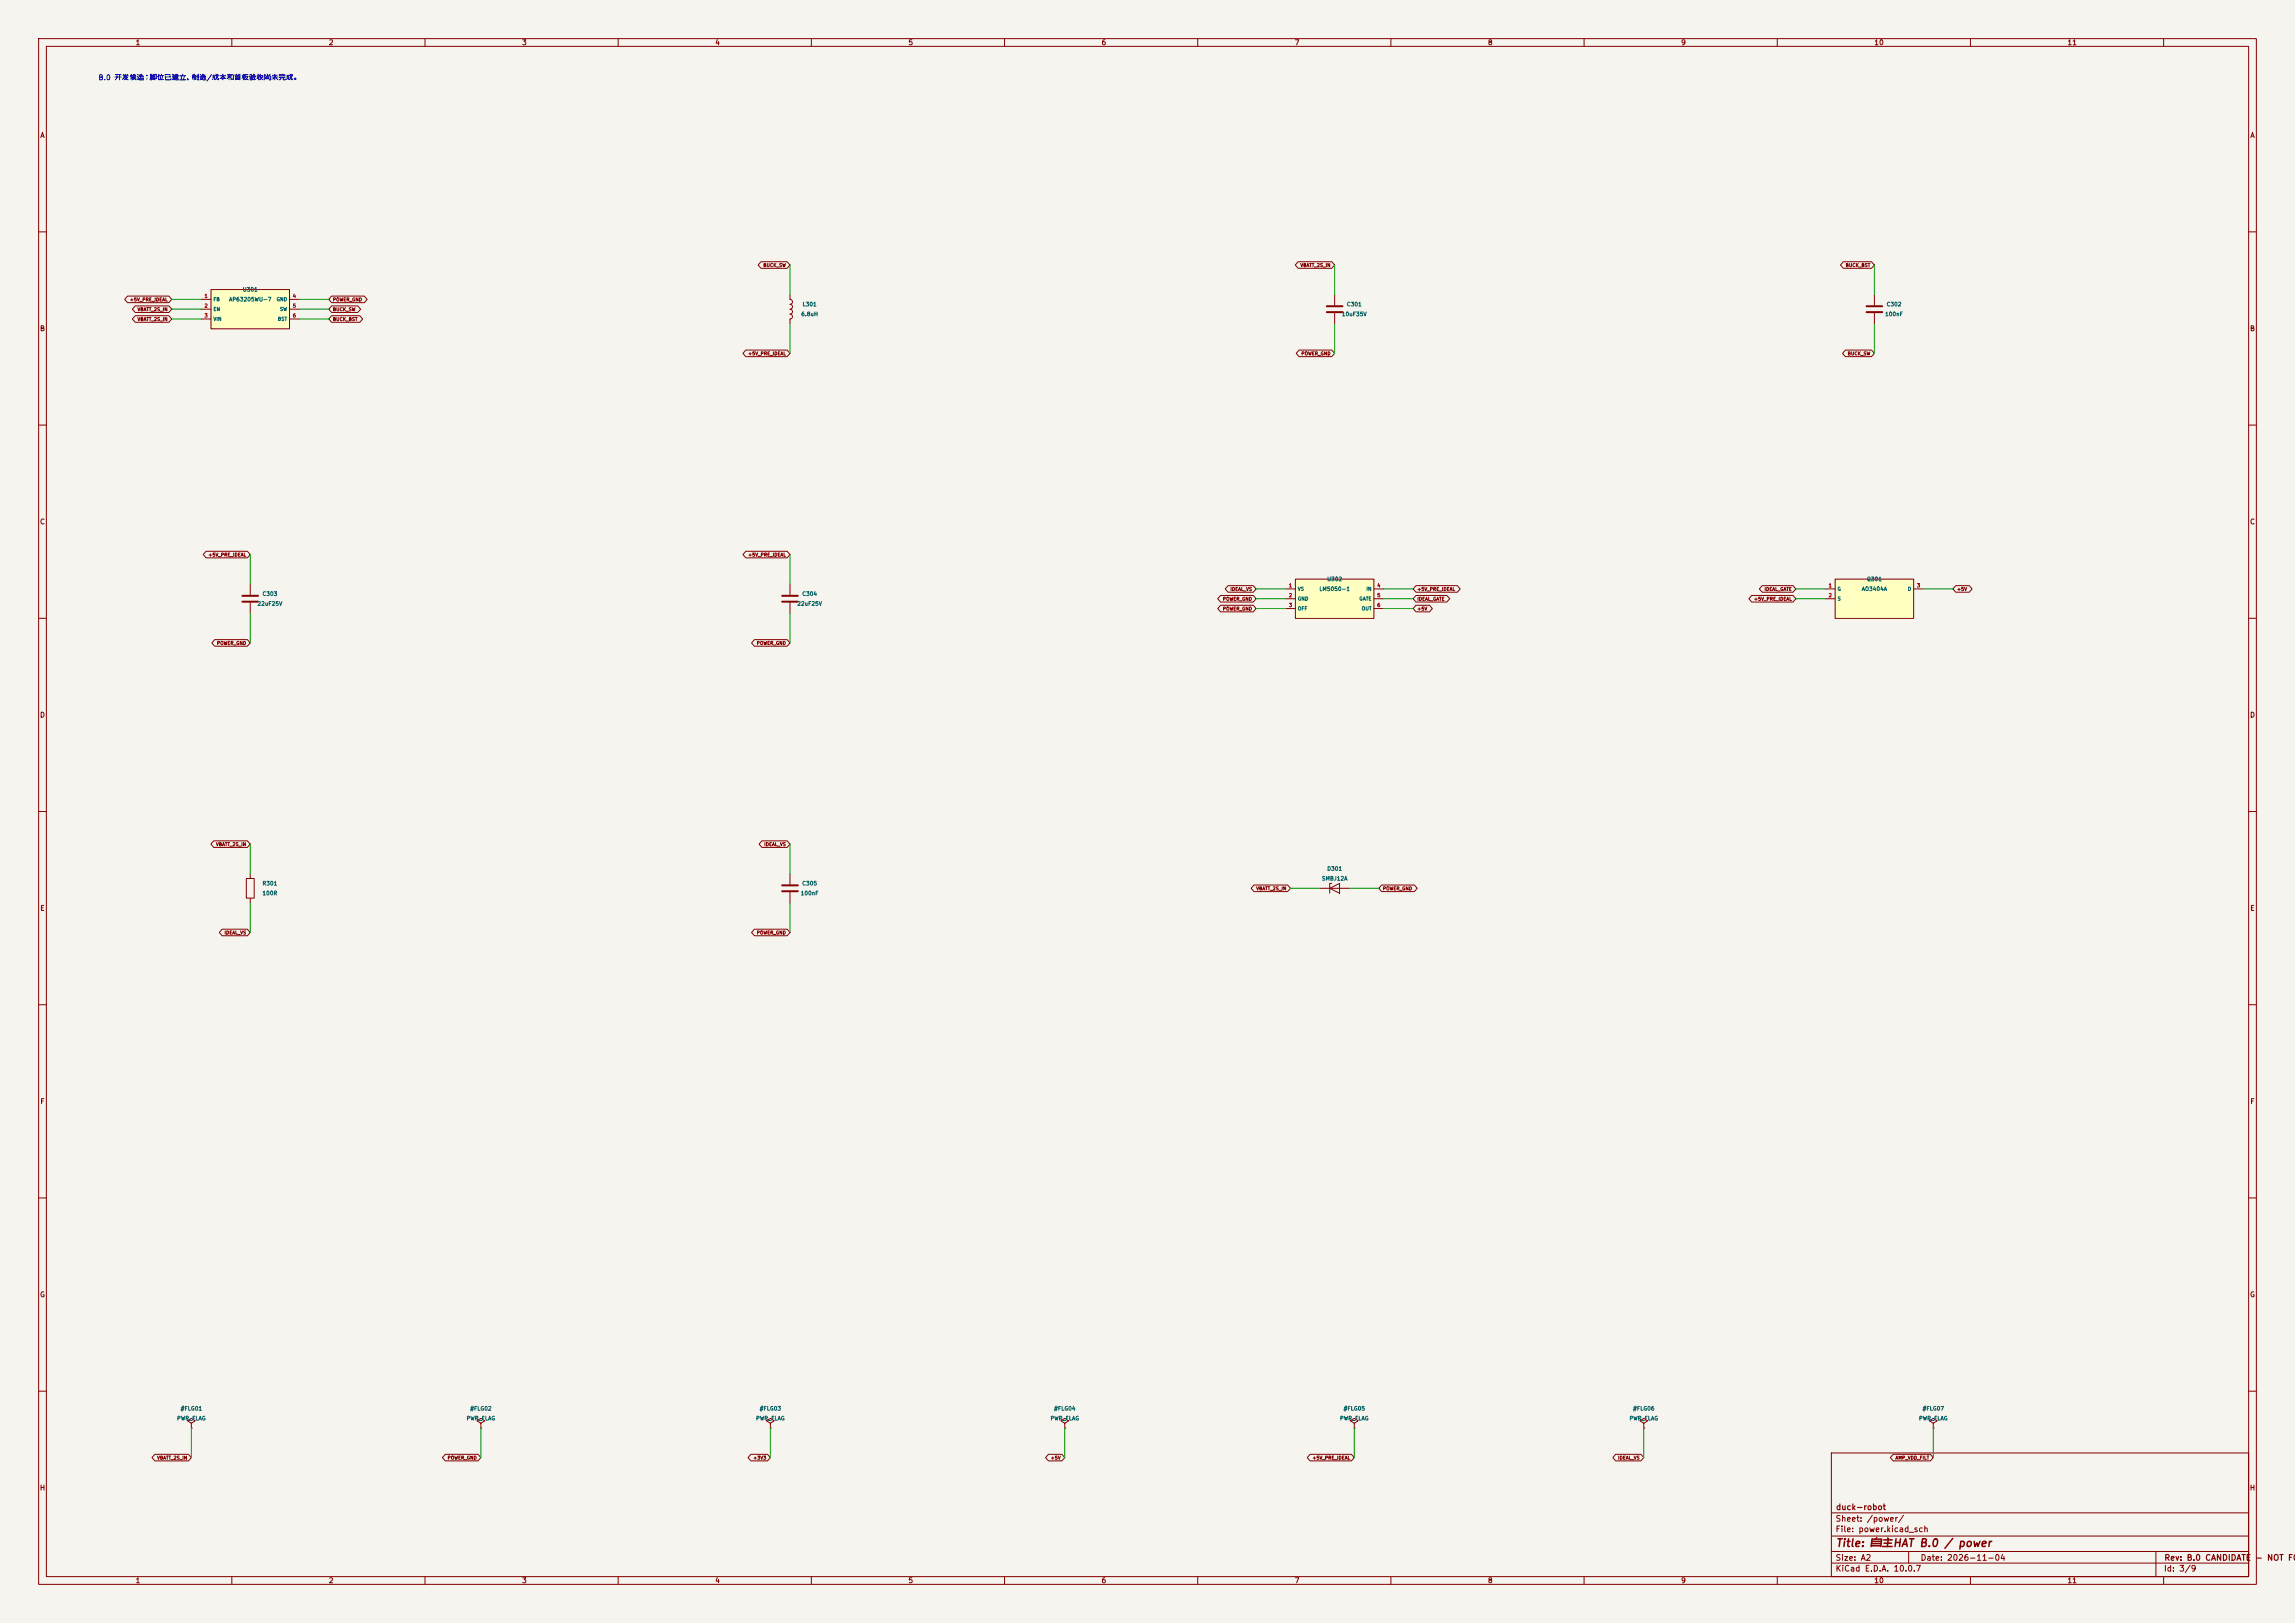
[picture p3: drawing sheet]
<svg xmlns="http://www.w3.org/2000/svg" width="594mm" height="420mm" viewBox="0 0 594 420" stroke-linecap="round" stroke-linejoin="round" font-family="sans-serif">
<defs><g id="words">
<text font-size="2" fill="#840000" x="475" y="400.8">Title: 自主HAT B.0 / power</text>
<g font-size="1.5" fill="#840000">
<text x="475" y="394.1">Sheet: /power/</text>
<text x="475.1" y="391.1">duck-robot</text>
<text x="475" y="396.8">File: power.kicad_sch</text>
<text x="475" y="407">KiCad E.D.A. 10.0.7</text>
<text x="475" y="404.2">Size: A2</text>
<text x="497" y="404.2">Date: 2026-11-04</text>
<text x="560" y="407">Id: 3/9</text>
<text x="560.1" y="404.2">Rev: B.0 CANDIDATE - NOT FOR</text>
</g>
<g font-size="1.3" fill="#840000">
<text x="35" y="12">1</text>
<text x="85" y="12">2</text>
<text x="135" y="12">3</text>
<text x="185" y="12">4</text>
<text x="235" y="12">5</text>
<text x="285" y="12">6</text>
<text x="335" y="12">7</text>
<text x="385" y="12">8</text>
<text x="435" y="12">9</text>
<text x="485" y="12">10</text>
<text x="535" y="12">11</text>
<text x="10.3" y="36">A</text>
<text x="582.3" y="36">A</text>
<text x="10.2" y="86">B</text>
<text x="582.2" y="86">B</text>
<text x="10.2" y="136">C</text>
<text x="582.2" y="136">C</text>
<text x="10.2" y="186">D</text>
<text x="582.2" y="186">D</text>
<text x="10.3" y="236">E</text>
<text x="582.3" y="236">E</text>
<text x="10.3" y="286">F</text>
<text x="582.3" y="286">F</text>
<text x="10.2" y="336">G</text>
<text x="582.2" y="336">G</text>
<text x="10.2" y="386">H</text>
<text x="582.2" y="386">H</text>
<text x="35" y="410">1</text>
<text x="85" y="410">2</text>
<text x="135" y="410">3</text>
<text x="185" y="410">4</text>
<text x="235" y="410">5</text>
<text x="285" y="410">6</text>
<text x="335" y="410">7</text>
<text x="385" y="410">8</text>
<text x="435" y="410">9</text>
<text x="485" y="410">10</text>
<text x="535" y="410">11</text>
</g>
<text font-size="1.3" fill="#0000c2" x="25.4" y="21.1">B.0 开发候选；脚位已建立，制造/成本和首板验收尚未完成。</text>
<g font-size="1" fill="#006464">
<text x="62.7" y="75.7">U301</text>
<text x="59.2" y="78.2">AP63205WU-7</text>
<text x="207.3" y="82">6.8uH</text>
<text x="207.6" y="79.5">L301</text>
<text x="347.2" y="82">10uF35V</text>
<text x="348.5" y="79.5">C301</text>
<text x="487.8" y="82">100nF</text>
<text x="488.2" y="79.5">C302</text>
<text x="67.8" y="154.4">C303</text>
<text x="207.5" y="154.4">C304</text>
<text x="341.4" y="153.2">LM5050-1</text>
<text x="343.4" y="150.6">U302</text>
<text x="481.8" y="153.2">AO3404A</text>
<text x="483.1" y="150.6">Q301</text>
<text x="66.5" y="157">22uF25V</text>
<text x="206.2" y="157">22uF25V</text>
<text x="343.4" y="225.5">D301</text>
<text x="67.8" y="229.4">R301</text>
<text x="67.8" y="231.9">100R</text>
<text x="207.1" y="231.9">100nF</text>
<text x="207.5" y="229.4">C305</text>
<text x="342" y="228.1">SMBJ12A</text>
<text x="46.6" y="365.2">#FLG01</text>
<text x="121.6" y="365.2">#FLG02</text>
<text x="196.5" y="365.2">#FLG03</text>
<text x="272.7" y="365.2">#FLG04</text>
<text x="347.6" y="365.2">#FLG05</text>
<text x="422.6" y="365.2">#FLG06</text>
<text x="497.5" y="365.2">#FLG07</text>
<text x="45.7" y="367.8">PWR_FLAG</text>
<text x="120.6" y="367.8">PWR_FLAG</text>
<text x="195.6" y="367.8">PWR_FLAG</text>
<text x="271.8" y="367.8">PWR_FLAG</text>
<text x="346.7" y="367.8">PWR_FLAG</text>
<text x="421.6" y="367.8">PWR_FLAG</text>
<text x="496.6" y="367.8">PWR_FLAG</text>
</g>
<g font-size=".9" fill="#840000">
<text x="197.5" y="69.3">BUCK_SW</text>
<text x="336.5" y="69.3">VBATT_2S_IN</text>
<text x="477.6" y="69.3">BUCK_BST</text>
<text x="33.5" y="78.2">+5V_PRE_IDEAL</text>
<text x="35.5" y="80.7">VBATT_2S_IN</text>
<text x="35.5" y="83.3">VBATT_2S_IN</text>
<text x="86.1" y="83.3">BUCK_BST</text>
<text x="86.1" y="78.2">POWER_GND</text>
<text x="86.1" y="80.7">BUCK_SW</text>
<text x="193.5" y="92.1">+5V_PRE_IDEAL</text>
<text x="336.7" y="92.1">POWER_GND</text>
<text x="478.1" y="92.1">BUCK_SW</text>
<text x="53.8" y="144.2">+5V_PRE_IDEAL</text>
<text x="193.5" y="144.2">+5V_PRE_IDEAL</text>
<text x="316.4" y="155.6">POWER_GND</text>
<text x="318.4" y="153.1">IDEAL_VS</text>
<text x="366.7" y="153.1">+5V_PRE_IDEAL</text>
<text x="366.7" y="155.6">IDEAL_GATE</text>
<text x="453.9" y="155.6">+5V_PRE_IDEAL</text>
<text x="456.6" y="153.1">IDEAL_GATE</text>
<text x="506.4" y="153.1">+5V</text>
<text x="316.4" y="158.2">POWER_GND</text>
<text x="366.7" y="158.2">+5V</text>
<text x="56.1" y="167.1">POWER_GND</text>
<text x="195.8" y="167.1">POWER_GND</text>
<text x="55.8" y="219.1">VBATT_2S_IN</text>
<text x="197.7" y="219.1">IDEAL_VS</text>
<text x="325.1" y="230.6">VBATT_2S_IN</text>
<text x="357.8" y="230.6">POWER_GND</text>
<text x="58" y="242">IDEAL_VS</text>
<text x="195.8" y="242">POWER_GND</text>
<text x="40.6" y="377.9">VBATT_2S_IN</text>
<text x="115.7" y="377.9">POWER_GND</text>
<text x="194.8" y="377.9">+3V3</text>
<text x="271.9" y="377.9">+5V</text>
<text x="339.6" y="377.9">+5V_PRE_IDEAL</text>
<text x="418.7" y="377.9">IDEAL_VS</text>
<text x="490.5" y="377.9">AMP_VDD_FILT</text>
</g>
<g font-size=".9" fill="#a90000">
<text x="52.8" y="77.3">1</text>
<text x="75.7" y="77.3">4</text>
<text x="52.8" y="79.8">2</text>
<text x="52.8" y="82.3">3</text>
<text x="75.7" y="79.8">5</text>
<text x="75.7" y="82.3">6</text>
<text x="333.5" y="152.2">1</text>
<text x="333.5" y="154.7">2</text>
<text x="356.4" y="152.2">4</text>
<text x="356.4" y="154.7">5</text>
<text x="473.2" y="152.2">1</text>
<text x="473.2" y="154.7">2</text>
<text x="496.1" y="152.2">3</text>
<text x="333.5" y="157.3">3</text>
<text x="356.4" y="157.3">6</text>
</g>
<g font-size=".9" fill="#006464">
<text x="55.1" y="78.2">FB</text>
<text x="55.1" y="80.7">EN</text>
<text x="55.1" y="83.2">VIN</text>
<text x="71.5" y="78.2">GND</text>
<text x="71.8" y="83.2">BST</text>
<text x="72.3" y="80.7">SW</text>
<text x="335.8" y="153.1">VS</text>
<text x="335.8" y="155.6">GND</text>
<text x="351.7" y="155.6">GATE</text>
<text x="353.5" y="153.1">IN</text>
<text x="475.5" y="153.1">G</text>
<text x="475.5" y="155.6">S</text>
<text x="493.7" y="153.1">D</text>
<text x="335.8" y="158.2">OFF</text>
<text x="352.3" y="158.2">OUT</text>
</g>
</g></defs>
<path d="M0 0h594v420h-594z" fill="#f5f4ef" stroke="#f5f4ef" stroke-width=".26"/>
<g fill="none" stroke="#840000" stroke-width=".26">
<path d="M10 10h574v400h-574zM12 12h570v396h-570zM60 10v2M110 10v2M160 10v2M210 10v2M260 10v2M310 10v2M360 10v2M410 10v2M460 10v2M510 10v2"/>
<path d="M560 10v2M10 60h2M204.5 76.2v1.3l.4 .2 .2 .4-.2 .5-.4 .2 .4 .1 .2 .5-.2 .4-.4 .2 .4 .2 .2 .5-.2 .4-.4 .2 .4 .2 .2 .4-.2 .5-.4 .2v1.2M345.4 76.2v2.8M582 60h2M345.4 81v2.8M10 110h2M582 110h2M64.8 151.1v2.8M64.8 156v2.8M204.5 151.1v2.8M204.5 156v2.8"/>
<path d="M10 160h2M582 160h2M10 210h2M582 210h2M10 260h2M582 260h2M10 310h2M582 310h2M10 360h2M49.5 368.3l1-.6-1-.7-1 .7 1 .6v1.3M49.5 369.6h.1M474 376h108v32h-108z"/>
<path d="M582 360h2M474 397.5h108M474 391.5h108M60 408v2M110 408v2M160 408v2M210 408v2M260 408v2M310 408v2M360 408v2M410 408v2M460 408v2"/>
<path d="M474 404.5h108M474 401.5h108M494 401.5v3M510 408v2M558 401.5v6.5M560 408v2"/>
</g>
<path d="M343.4 79.2h4.1M343.4 80.8h4.1M62.7 154.2h4.1M62.7 155.7h4.1M202.4 154.2h4.1M202.4 155.7h4.1" fill="none" stroke="#840000" stroke-width=".51"/>
<path d="M475 149.9h20.3v10.1h-20.3z" fill="#ffffc2"/>
<path d="M485.1 76.2v2.8M485.1 81v2.8M472.4 152.4h2.6M472.4 154.9h2.6M475 149.9h20.3v10.1h-20.3zM495.3 152.4h2.5M199.4 368.3l1-.6-1-.7-1 .7 1 .6v1.3M199.4 369.6h.1" fill="none" stroke="#840000" stroke-width=".26"/>
<path d="M483.1 79.2h4.1M483.1 80.8h4.1" fill="none" stroke="#840000" stroke-width=".51"/>
<path d="M54.6 74.9h20.3v10.2h-20.3z" fill="#ffffc2"/>
<path d="M52.1 77.5h2.5M54.6 74.9h20.3v10.2h-20.3zM74.9 77.5h2.6M52.1 80h2.5M52.1 82.6h2.5M74.9 80h2.6M74.9 82.6h2.6" fill="none" stroke="#840000" stroke-width=".26"/>
<path d="M335.3 149.9h20.3v10.1h-20.3z" fill="#ffffc2"/>
<g fill="none" stroke="#840000" stroke-width=".26">
<path d="M33 76.6h10.7l.7 .9-.7 .8h-10.7l-.7-.8zM35 79.2h8.7l.7 .8-.7 .9h-8.7l-.7-.9zM85.8 76.6h8.5l.7 .9-.7 .8h-8.5l-.7-.8zM85.8 79.2h6.8l.7 .8-.7 .9h-6.8l-.7-.9zM197 67.7h6.7l.8 .9-.8 .8h-6.7l-.8-.8zM336 67.7h8.7l.7 .9-.7 .8h-8.7l-.8-.8zM477.1 67.7h7.3l.7 .9-.7 .8h-7.3l-.7-.8zM35 81.7h8.7l.7 .9-.7 .8h-8.7l-.7-.8zM85.8 81.7h7.3l.8 .9-.8 .8h-7.3l-.7-.8zM193 90.6h10.7l.8 .8-.8 .9h-10.7l-.7-.9zM336.2 90.6h8.5l.7 .8-.7 .9h-8.5l-.7-.9zM477.6 90.6h6.8l.7 .8-.7 .9h-6.8l-.7-.9z"/>
<path d="M53.3 142.7h10.7l.8 .8-.8 .9h-10.7l-.7-.9zM193 142.7h10.7l.8 .8-.8 .9h-10.7l-.7-.9zM315.9 156.6h8.5l.7 .9-.7 .8h-8.5l-.7-.8zM315.9 154.1h8.5l.7 .8-.7 .9h-8.5l-.7-.9zM317.9 151.5h6.5l.7 .9-.7 .9h-6.5l-.8-.9zM332.7 152.4h2.6M332.7 154.9h2.6M332.7 157.5h2.6M335.3 149.9h20.3v10.1h-20.3zM355.6 152.4h2.5M355.6 154.9h2.5M355.6 157.5h2.5"/>
<path d="M366.5 151.5h10.7l.7 .9-.7 .9h-10.7l-.7-.9zM366.5 154.1h8l.7 .8-.7 .9h-8l-.7-.9zM366.5 156.6h3.5l.7 .9-.7 .8h-3.5l-.7-.8zM453.4 154.1h10.7l.7 .8-.7 .9h-10.7l-.8-.9zM456.1 151.5h8l.7 .9-.7 .9h-8l-.7-.9zM506.2 151.5h3.5l.7 .9-.7 .9h-3.5l-.7-.9zM55.6 165.5h8.4l.8 .9-.8 .8h-8.4l-.8-.8zM195.3 165.5h8.4l.8 .9-.8 .8h-8.4l-.8-.8zM55.3 217.6h8.7l.8 .8-.8 .9h-8.7l-.7-.9zM197.2 217.6h6.5l.8 .8-.8 .9h-6.5l-.7-.9zM63.8 227.3h2v5.1h-2zM64.8 226.1v1.2"/>
<path d="M64.8 232.4v1.3M204.5 226.1v2.8M204.5 230.9v2.8M324.6 229h8.7l.7 .9-.7 .8h-8.7l-.8-.8zM341.6 229.9h7.6M344.2 229.9l2.5-1.3v2.5zM344.7 228.6h-.5v2.5M357.6 229h8.5l.7 .9-.7 .8h-8.5l-.7-.8zM57.5 240.4h6.5l.8 .9-.8 .9h-6.5l-.7-.9zM195.3 240.4h8.4l.8 .9-.8 .9h-8.4l-.8-.9zM40.1 376.3h8.7l.7 .9-.7 .8h-8.7l-.8-.8zM115.3 376.3h8.4l.8 .9-.8 .8h-8.4l-.8-.8z"/>
<path d="M124.5 368.3l1-.6-1-.7-1.1 .7 1.1 .6v1.3M124.5 369.6h.1M194.4 376.3h4.2l.8 .9-.8 .8h-4.2l-.8-.8zM271.4 376.3h3.4l.8 .9-.8 .8h-3.4l-.8-.8zM275.6 368.3l1-.6-1-.7-1 .7 1 .6v1.3M275.6 369.6h.1M339.1 376.3h10.7l.7 .9-.7 .8h-10.7l-.8-.8zM350.5 368.3l1-.6-1-.7-1 .7 1 .6v1.3M350.5 369.6h.1M418.2 376.3h6.5l.7 .9-.7 .8h-6.5l-.8-.8zM425.4 368.3l1.1-.6-1.1-.7-1 .7 1 .6v1.3M425.4 369.6h.1"/>
<path d="M490 376.3h9.6l.8 .9-.8 .8h-9.6l-.7-.8zM500.4 368.3l1-.6-1-.7-1 .7 1 .6v1.3M500.4 369.6h.1"/>
</g>
<path d="M202.4 229.1h4.1M202.4 230.6h4.1" fill="none" stroke="#840000" stroke-width=".51"/>
<g fill="none" stroke="#009600" stroke-width=".26">
<path d="M44.4 77.5h7.7M77.5 77.5h7.6M204.5 68.6v7.6M345.4 68.6v7.6M485.1 68.6v7.6M44.4 80h7.7M44.4 82.6h7.7M77.5 80h7.6M77.5 82.6h7.6M204.5 83.8v7.6M345.4 83.8v7.6M485.1 83.8v7.6"/>
<path d="M64.8 143.5v7.6M64.8 158.8v7.6M204.5 143.5v7.6M204.5 158.8v7.6M325.1 154.9h7.6M325.1 157.5h7.6M325.1 152.4h7.6M358.1 154.9h7.7M358.1 157.5h7.7M358.1 152.4h7.7M464.8 154.9h7.6M464.8 152.4h7.6"/>
<path d="M497.8 152.4h7.7M64.8 218.4v7.7M204.5 218.4v7.7M64.8 233.7v7.6M204.5 233.7v7.6M334 229.9h7.6M349.2 229.9h7.7M49.5 369.6v7.6M124.5 369.6v7.6M199.4 369.6v7.6M275.6 369.6v7.6M350.5 369.6v7.6"/>
<path d="M425.4 369.6v7.6M500.4 369.6v7.6"/>
</g>
<use href="#words"/>
</svg>
